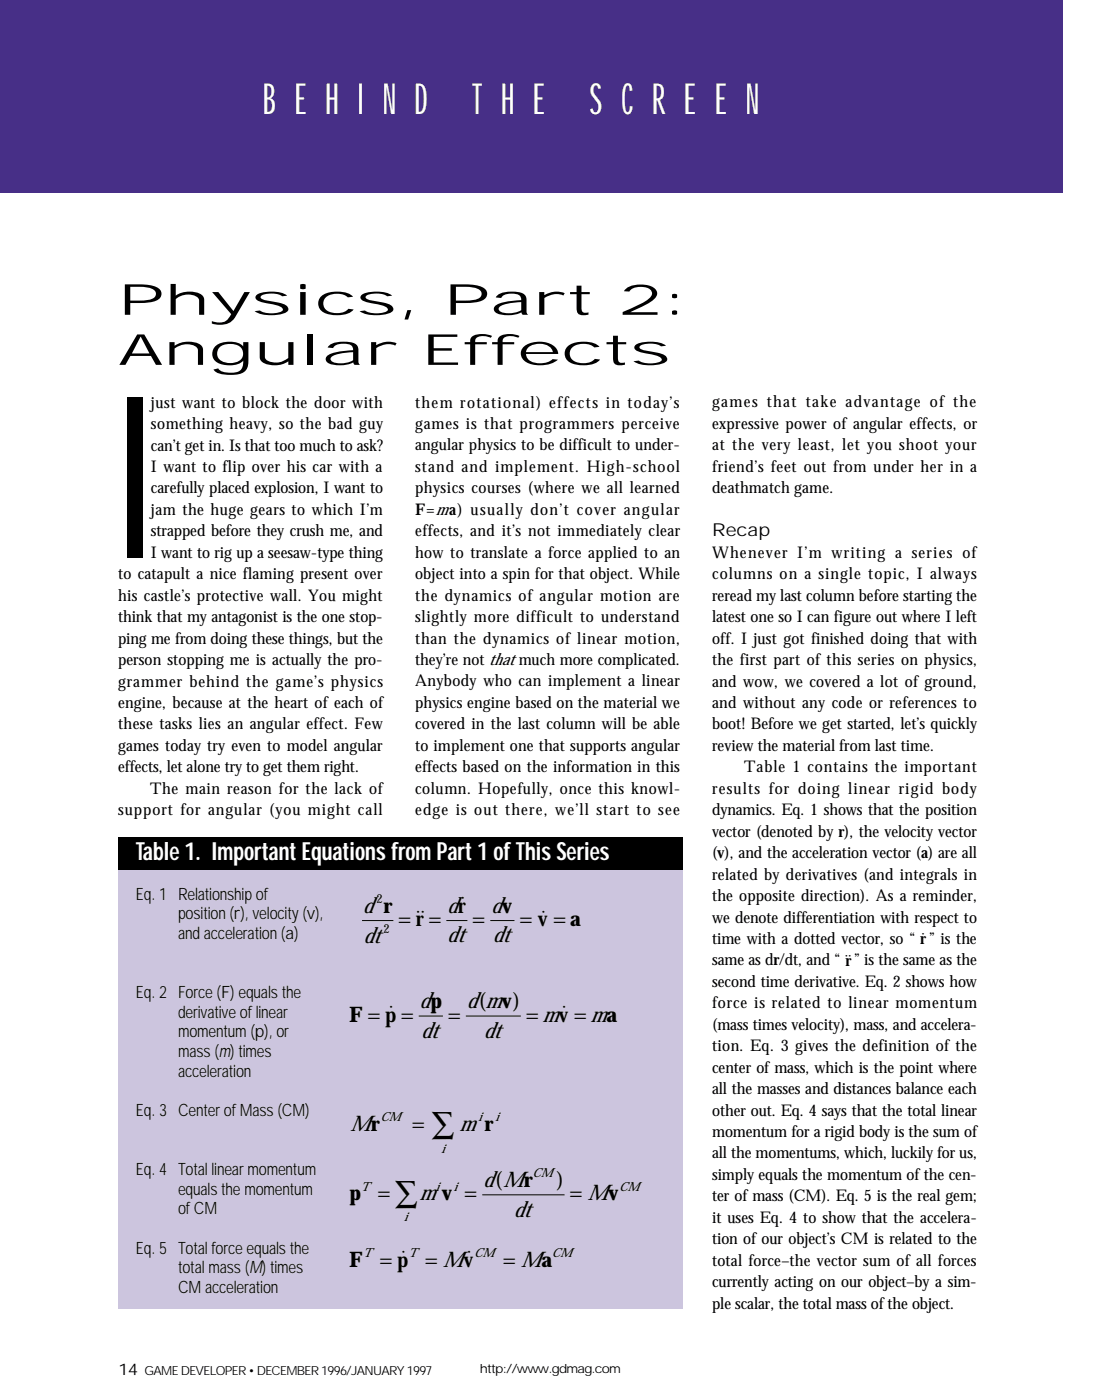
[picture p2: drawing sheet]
<svg xmlns="http://www.w3.org/2000/svg" width="216mm" height="276mm" viewBox="0 0 216 276" stroke-linecap="round" stroke-linejoin="round" font-family="sans-serif">
<defs><g id="words">
<text font-size="44.8" x="23.3" y="110.1">I</text>
<g font-size="8.5" fill="#fff">
<text x="51.9" y="22.5">BE HI ND</text>
<text x="93.1" y="22.5">THE</text>
<text x="116.2" y="22.5">S CRE E N</text>
</g>
<g font-size="8.5">
<text x="23.3" y="62.1">Physics, Part 2:</text>
<text x="23.3" y="72">Angular Effects</text>
</g>
<g font-size="6.3">
<text x="85.1" y="224">∑</text>
<text x="77.9" y="237.8">∑</text>
</g>
<text font-size="4.9" fill="#fff" x="26.8" y="169.8">Table 1. Important Equations from Part 1 of This Series</text>
<g font-size="4.2">
<text x="71.6" y="180.1">d r</text>
<text x="78.7" y="182.7">= ˙˙=</text>
<text x="82" y="182.7">r</text>
<text x="88.2" y="180.1">dr˙</text>
<text x="88.2" y="186">dt</text>
<text x="93.3" y="182.7">=</text>
<text x="96.9" y="180.1">dv</text>
<text x="97.2" y="186">dt</text>
<text x="102.5" y="182.7">= v˙ = a</text>
<text x="71.6" y="186">dt</text>
<text x="68.9" y="201.6">F = p˙ =</text>
<text x="82.7" y="198.9">dp</text>
<text x="88.4" y="201.6">=</text>
<text x="92" y="198.9">d(mv)</text>
<text x="103.8" y="201.6">= mv˙ = ma</text>
<text x="83" y="204.8">dt</text>
<text x="95.4" y="204.8">dt</text>
<text x="69" y="223.1">Mr</text>
<text x="81.3" y="223.1">=</text>
<text x="90.6" y="223.1">m r</text>
<text x="68.9" y="236.8">p</text>
<text x="74.5" y="236.8">=</text>
<text x="82.7" y="236.8">mv =</text>
<text x="95.3" y="234.2">d(Mr</text>
<text x="109.8" y="234.2">)</text>
<text x="112.4" y="236.8">= Mv</text>
<text x="101.3" y="240.1">dt</text>
<text x="68.9" y="249.9">F</text>
<text x="75" y="249.9">= p˙</text>
<text x="83.9" y="249.9">= Mv˙</text>
<text x="99.3" y="249.9">= Ma</text>
</g>
<text font-size="3.5" x="140.4" y="105.8">Recap</text>
<g font-size="3.4">
<text x="26.8" y="177.5">Eq. 1 Relationship of</text>
<text x="35.1" y="181.4">position (r), velocity (v),</text>
<text x="35.1" y="185.3">and acceleration (a)</text>
<text x="26.8" y="196.9">Eq. 2 Force (F) equals the</text>
<text x="35.1" y="200.8">derivative of linear</text>
<text x="35.1" y="204.7">momentum (p), or</text>
<text x="35.1" y="208.5">mass (m) times</text>
<text x="35.1" y="212.4">acceleration</text>
<text x="26.8" y="220.2">Eq. 3 Center of Mass (CM)</text>
<text x="26.8" y="231.8">Eq. 4 Total linear momentum</text>
<text x="35.1" y="235.7">equals the momentum</text>
<text x="35.1" y="239.6">of CM</text>
<text x="26.8" y="247.3">Eq. 5 Total force equals the</text>
<text x="35.1" y="251.2">total mass (M) times</text>
<text x="35.1" y="255.1">CM acceleration</text>
</g>
<g font-size="3.2">
<text x="29.8" y="80.4">just want to block the door with</text>
<text x="81.8" y="80.4">them rotational) effects in today’s</text>
<text x="140.4" y="80.4">games that take advantage of the</text>
<text x="29.8" y="84.7">something heavy, so the bad guy</text>
<text x="29.8" y="88.9">can’t get in. Is that too much to ask?</text>
<text x="81.8" y="84.6">games is that programmers perceive</text>
<text x="81.8" y="88.9">angular physics to be difficult to under-</text>
<text x="140.4" y="84.6">expressive power of angular effects, or</text>
<text x="140.4" y="88.9">at the very least, let you shoot your</text>
<text x="29.8" y="93.1">I want to flip over his car with a</text>
<text x="81.8" y="93.1">stand and implement. High-school</text>
<text x="140.4" y="93.1">friend’s feet out from under her in a</text>
<text x="29.8" y="97.4">carefully placed explosion, I want to</text>
<text x="29.8" y="101.6">jam the huge gears to which I’m</text>
<text x="81.8" y="97.3">physics courses (where we all learned</text>
<text x="81.8" y="101.6">F=ma) usually don’t cover angular</text>
<text x="140.4" y="97.3">deathmatch game.</text>
<text x="29.8" y="105.8">strapped before they crush me, and</text>
<text x="81.8" y="105.8">effects, and it’s not immediately clear</text>
<text x="29.8" y="110.1">I want to rig up a seesaw-type thing</text>
<text x="81.8" y="110">how to translate a force applied to an</text>
<text x="140.4" y="110.1">Whenever I’m writing a series of</text>
<text x="23.3" y="114.3">to catapult a nice flaming present over</text>
<text x="23.3" y="118.5">his castle’s protective wall. You might</text>
<text x="81.8" y="114.3">object into a spin for that object. While</text>
<text x="81.8" y="118.5">the dynamics of angular motion are</text>
<text x="140.4" y="114.3">columns on a single topic, I always</text>
<text x="140.4" y="118.5">reread my last column before starting the</text>
<text x="23.3" y="122.8">think that my antagonist is the one stop-</text>
<text x="81.8" y="122.7">slightly more difficult to understand</text>
<text x="140.4" y="122.8">latest one so I can figure out where I left</text>
<text x="23.3" y="127">ping me from doing these things, but the</text>
<text x="23.3" y="131.2">person stopping me is actually the pro-</text>
<text x="81.8" y="127">than the dynamics of linear motion,</text>
<text x="81.8" y="131.2">they’re not that much more complicated.</text>
<text x="140.4" y="127">off. I just got finished doing that with</text>
<text x="140.4" y="131.2">the first part of this series on physics,</text>
<text x="23.3" y="135.5">grammer behind the game’s physics</text>
<text x="81.8" y="135.4">Anybody who can implement a linear</text>
<text x="140.4" y="135.5">and wow, we covered a lot of ground,</text>
<text x="23.3" y="139.7">engine, because at the heart of each of</text>
<text x="23.3" y="143.9">these tasks lies an angular effect. Few</text>
<text x="81.8" y="139.7">physics engine based on the material we</text>
<text x="81.8" y="143.9">covered in the last column will be able</text>
<text x="140.4" y="139.7">and without any code or references to</text>
<text x="140.4" y="143.9">boot! Before we get started, let’s quickly</text>
<text x="23.3" y="148.1">games today try even to model angular</text>
<text x="81.8" y="148.1">to implement one that supports angular</text>
<text x="140.4" y="148.2">review the material from last time.</text>
<text x="23.3" y="152.4">effects, let alone try to get them right.</text>
<text x="81.8" y="152.4">effects based on the information in this</text>
<text x="146.8" y="152.4">Table 1 contains the important</text>
<text x="23.3" y="160.8">support for angular (you might call</text>
<text x="29.6" y="156.6">The main reason for the lack of</text>
<text x="81.8" y="156.6">column. Hopefully, once this knowl-</text>
<text x="81.8" y="160.8">edge is out there, we’ll start to see</text>
<text x="140.4" y="156.6">results for doing linear rigid body</text>
<text x="140.4" y="160.9">dynamics. Eq. 1 shows that the position</text>
<text x="140.4" y="165.1">vector (denoted by r), the velocity vector</text>
<text x="140.4" y="169.3">(v), and the acceleration vector (a) are all</text>
<text x="140.4" y="173.6">related by derivatives (and integrals in</text>
<text x="140.4" y="177.8">the opposite direction). As a reminder,</text>
<text x="140.4" y="182">we denote differentiation with respect to</text>
<text x="140.4" y="186.2">time with a dotted vector, so “ r˙</text>
<text x="140.4" y="190.5">same as dr/dt, and “ r</text>
<text x="166.4" y="190.3">˙˙</text>
<text x="168.4" y="190.5">” is the same as the</text>
<text x="183.2" y="186.2">” is the</text>
<text x="140.4" y="194.7">second time derivative. Eq. 2 shows how</text>
<text x="140.4" y="198.9">force is related to linear momentum</text>
<text x="140.4" y="203.2">(mass times velocity), mass, and accelera-</text>
<text x="140.4" y="207.4">tion. Eq. 3 gives the definition of the</text>
<text x="140.4" y="211.6">center of mass, which is the point where</text>
<text x="140.4" y="215.9">all the masses and distances balance each</text>
<text x="140.4" y="220.1">other out. Eq. 4 says that the total linear</text>
<text x="140.4" y="224.3">momentum for a rigid body is the sum of</text>
<text x="140.4" y="228.6">all the momentums, which, luckily for us,</text>
<text x="140.4" y="232.8">simply equals the momentum of the cen-</text>
<text x="140.4" y="237">ter of mass (CM). Eq. 5 is the real gem;</text>
<text x="140.4" y="241.3">it uses Eq. 4 to show that the accelera-</text>
<text x="140.4" y="245.5">tion of our object’s CM is related to the</text>
<text x="140.4" y="249.7">total force–the vector sum of all forces</text>
<text x="140.4" y="254">currently acting on our object–by a sim-</text>
<text x="140.4" y="258.2">ple scalar, the total mass of the object.</text>
<text x="23.3" y="271.2">14</text>
</g>
<g font-size="2.5">
<text x="74.2" y="178.2">2</text>
<text x="75.6" y="184.1">2</text>
<text x="75" y="221.2">CM</text>
<text x="94.3" y="221.2">i</text>
<text x="97.6" y="221.2">i</text>
<text x="87" y="227.5">i</text>
<text x="105" y="232.3">CM</text>
<text x="71.1" y="235">T</text>
<text x="85.9" y="235">i</text>
<text x="89.4" y="235">i</text>
<text x="122.1" y="235">CM</text>
<text x="79.6" y="241">i</text>
<text x="71.6" y="248">T</text>
<text x="80.5" y="248">T</text>
<text x="93.5" y="248">CM</text>
<text x="108.8" y="248">CM</text>
<text x="28.5" y="271.2">GAME DEVELOPER • DECEMBER 1996/JANUARY 1997</text>
<text x="94.6" y="270.9">http://www.gdmag.com</text>
</g>
</g></defs>
<path d="M0 -.1h209.5v38.2h-209.5z" fill-rule="evenodd" fill="#472f87"/>
<g fill="#ccc5de">
<path d="M23.3 171.6h111.3v86.6h-111.3z" fill-rule="evenodd"/>
<path d="M68.3 245.3h49.1v6.4h-49.1z" fill-rule="evenodd"/>
<path d="M68.3 229.8h64.6v12.3h-64.6z" fill-rule="evenodd"/>
</g>
<path d="M95.1 235.7h16.2" fill="none" stroke="#000" stroke-width=".2"/>
<g fill="#ccc5de">
<path d="M68.3 218.1h31.1v9.9h-31.1z" fill-rule="evenodd"/>
<path d="M68.3 194.9h60.7v11.6h-60.7z" fill-rule="evenodd"/>
</g>
<path d="M82.6 200.5h4.7M91.8 200.5h10.9" fill="none" stroke="#000" stroke-width=".2"/>
<path d="M68.3 175.5h50.8v11.6h-50.8z" fill-rule="evenodd" fill="#ccc5de"/>
<path d="M71.4 181.6h6.2M88 181.6h4.2M96.7 181.6h4.7" fill="none" stroke="#000" stroke-width=".2"/>
<path d="M23.3 165.3h111.3v6.3h-111.3z" fill-rule="evenodd" fill="#000"/>
<use href="#words"/>
</svg>
